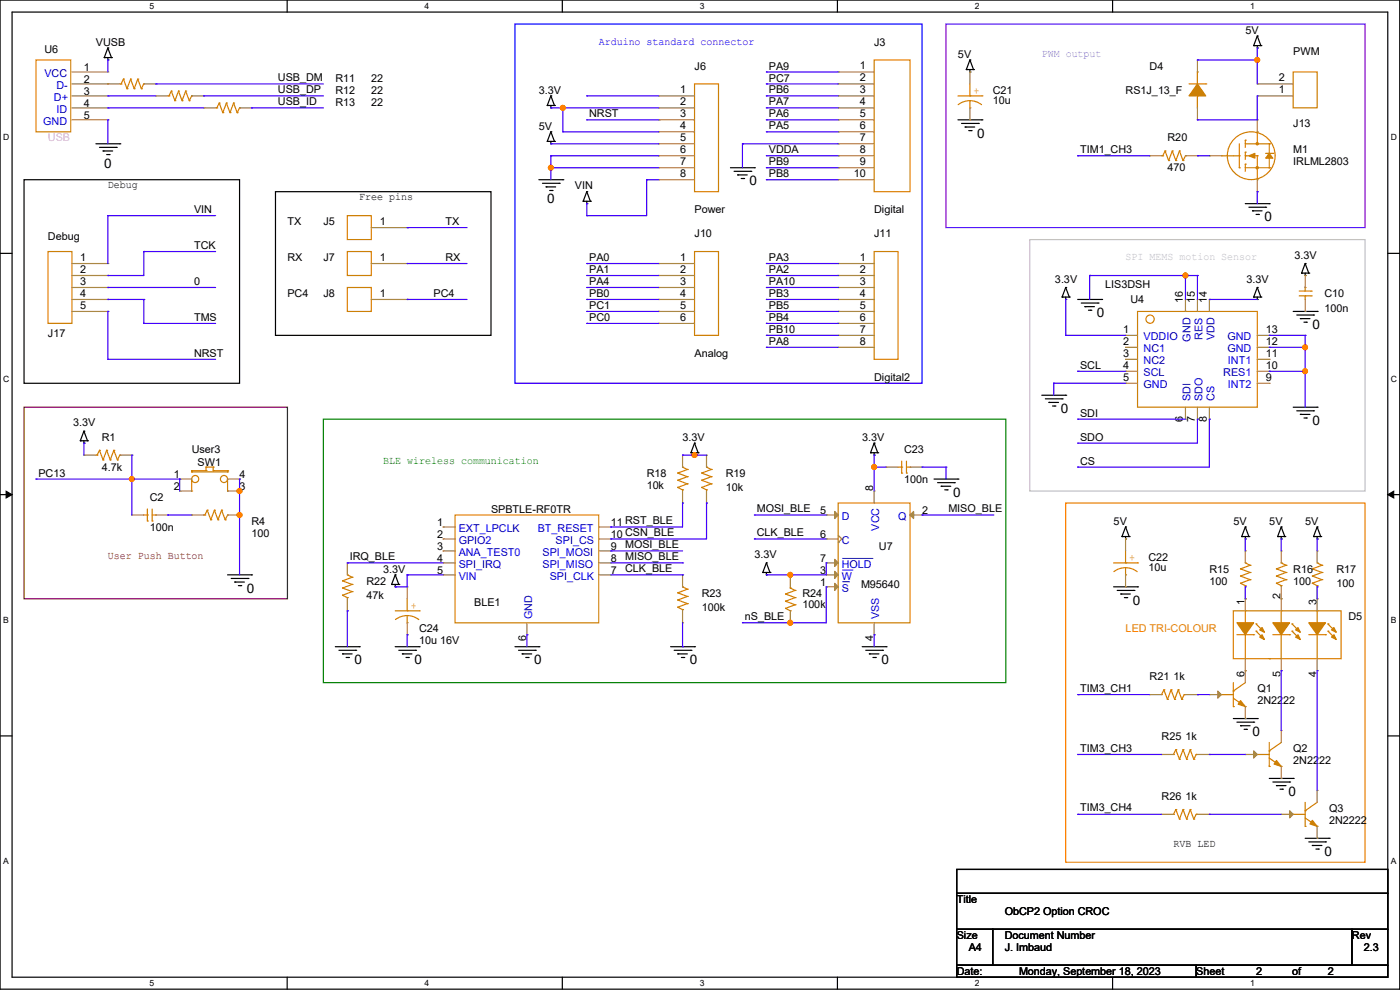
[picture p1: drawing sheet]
<svg xmlns="http://www.w3.org/2000/svg" width="297mm" height="210mm" viewBox="0 0 297 210" stroke-linecap="round" stroke-linejoin="round" font-family="sans-serif">
<defs><g id="words">
<g font-size="2.8">
<text x="207.3" y="29.2">0</text>
<text x="22.1" y="35.5">0</text>
<text x="159" y="39.3">0</text>
<text x="116.1" y="43.2">0</text>
<text x="268.3" y="47">0</text>
<text x="232.7" y="67.3">0</text>
<text x="278.4" y="69.8">0</text>
<text x="225.1" y="87.6">0</text>
<text x="278.4" y="90.1">0</text>
<text x="202.2" y="105.4">0</text>
<text x="52.3" y="125.7">0</text>
<text x="240.3" y="128.2">0</text>
<text x="75.2" y="140.9">0</text>
<text x="87.9" y="140.9">0</text>
<text x="113.3" y="140.9">0</text>
<text x="146.3" y="140.9">0</text>
<text x="187" y="140.9">0</text>
<text x="265.7" y="156.2">0</text>
<text x="273.3" y="168.9">0</text>
<text x="281" y="181.6">0</text>
</g>
<g font-size="2.3">
<text x="9.4" y="11.2">U6</text>
<text x="20.3" y="9.7">VUSB</text>
<text x="185.5" y="9.7">J3</text>
<text x="264.2" y="7.2">5V</text>
<text x="274.4" y="11.7">PWM</text>
<text x="17.8" y="15">1</text>
<text x="17.8" y="17.6">2</text>
<text x="59" y="17.2">USB_DM</text>
<text x="71.1" y="17.3">R11</text>
<text x="78.8" y="17.3">22</text>
<text x="147.3" y="14.8">J6</text>
<text x="163.1" y="14.8">PA9</text>
<text x="163.1" y="17.3">PC7</text>
<text x="182.4" y="14.7">1</text>
<text x="182.4" y="17.3">2</text>
<text x="203.2" y="12.2">5V</text>
<text x="243.9" y="14.8">D4</text>
<text x="271.3" y="17.3">2</text>
<text x="17.8" y="20.1">3</text>
<text x="17.8" y="22.6">4</text>
<text x="59" y="19.7">USB_DP</text>
<text x="59" y="22.3">USB_ID</text>
<text x="71.1" y="22.4">R13</text>
<text x="71.1" y="19.9">R12</text>
<text x="78.8" y="22.4">22</text>
<text x="78.8" y="19.9">22</text>
<text x="114.3" y="19.9">3.3V</text>
<text x="144.3" y="19.8">1</text>
<text x="144.3" y="22.4">2</text>
<text x="163.1" y="19.8">PB6</text>
<text x="163.1" y="22.4">PA7</text>
<text x="182.4" y="19.8">3</text>
<text x="182.4" y="22.4">4</text>
<text x="210.6" y="19.9">C21</text>
<text x="210.6" y="22.1">10u</text>
<text x="238.8" y="19.9">RS1J_13_F</text>
<text x="271.3" y="19.8">1</text>
<text x="17.8" y="25.2">5</text>
<text x="114.3" y="27.5">5V</text>
<text x="125" y="24.9">NRST</text>
<text x="144.3" y="24.9">3</text>
<text x="144.3" y="27.4">4</text>
<text x="144.3" y="30">5</text>
<text x="163.1" y="24.9">PA6</text>
<text x="163.1" y="27.5">PA5</text>
<text x="182.4" y="24.9">5</text>
<text x="182.4" y="27.4">6</text>
<text x="182.4" y="30">7</text>
<text x="274.4" y="27">J13</text>
<text x="144.3" y="32.5">6</text>
<text x="144.3" y="35.1">7</text>
<text x="163.1" y="32.5">VDDA</text>
<text x="163.1" y="35.1">PB9</text>
<text x="182.4" y="32.5">8</text>
<text x="182.4" y="35.1">9</text>
<text x="229.1" y="32.4">TIM1_CH3</text>
<text x="247.7" y="30">R20</text>
<text x="274.4" y="32.6">M1</text>
<text x="274.4" y="35.1">IRLML2803</text>
<text x="22.9" y="39.9">Debug</text>
<text x="121.9" y="40.2">VIN</text>
<text x="144.3" y="37.6">8</text>
<text x="163.1" y="37.6">PB8</text>
<text x="181.1" y="37.6">10</text>
<text x="247.7" y="36.4">470</text>
<text x="41.2" y="45.2">VIN</text>
<text x="61" y="47.8">TX</text>
<text x="68.6" y="47.8">J5</text>
<text x="76.2" y="42.5">Free pins</text>
<text x="80.5" y="47.8">1</text>
<text x="94.5" y="47.8">TX</text>
<text x="147.3" y="45.3">Power</text>
<text x="185.5" y="45.3">Digital</text>
<text x="10.2" y="50.8">Debug</text>
<text x="41.2" y="52.9">TCK</text>
<text x="147.3" y="50.3">J10</text>
<text x="185.5" y="50.3">J11</text>
<text x="17" y="55.4">1</text>
<text x="17" y="57.9">2</text>
<text x="61" y="55.4">RX</text>
<text x="68.6" y="55.4">J7</text>
<text x="80.5" y="55.4">1</text>
<text x="94.5" y="55.4">RX</text>
<text x="125" y="55.4">PA0</text>
<text x="125" y="57.9">PA1</text>
<text x="144.3" y="55.4">1</text>
<text x="144.3" y="57.9">2</text>
<text x="163.1" y="55.4">PA3</text>
<text x="163.1" y="57.9">PA2</text>
<text x="182.4" y="55.4">1</text>
<text x="182.4" y="57.9">2</text>
<text x="223.8" y="60">3.3V</text>
<text x="264.5" y="60">3.3V</text>
<text x="274.6" y="54.9">3.3V</text>
<text x="17" y="60.5">3</text>
<text x="17" y="63">4</text>
<text x="17" y="65.5">5</text>
<text x="41.2" y="60.5">0</text>
<text x="61" y="63">PC4</text>
<text x="68.6" y="63">J8</text>
<text x="80.5" y="63">1</text>
<text x="92" y="63">PC4</text>
<text x="125" y="60.5">PA4</text>
<text x="125" y="63">PB0</text>
<text x="125" y="65.6">PC1</text>
<text x="144.3" y="60.5">3</text>
<text x="144.3" y="63">4</text>
<text x="144.3" y="65.5">5</text>
<text x="163.1" y="60.5">PA10</text>
<text x="163.1" y="63">PB3</text>
<text x="163.1" y="65.6">PB5</text>
<text x="182.4" y="60.5">3</text>
<text x="182.4" y="63">4</text>
<text x="182.4" y="65.5">5</text>
<text x="234.5" y="61">LIS3DSH</text>
<text x="239.8" y="64.3">U4</text>
<text x="251" y="64.3" transform="rotate(-90 251 64.3)">16</text>
<text x="253.5" y="64.3" transform="rotate(-90 253.5 64.3)">15</text>
<text x="256" y="64.3" transform="rotate(-90 256 64.3)">14</text>
<text x="281" y="63">C10</text>
<text x="10.2" y="71.4">J17</text>
<text x="41.2" y="68.1">TMS</text>
<text x="125" y="68.1">PC0</text>
<text x="144.3" y="68.1">6</text>
<text x="163.1" y="68.1">PB4</text>
<text x="163.1" y="70.6">PB10</text>
<text x="182.4" y="68.1">6</text>
<text x="182.4" y="70.6">7</text>
<text x="238.3" y="70.6">1</text>
<text x="268.5" y="70.6">13</text>
<text x="281" y="66.1">100n</text>
<text x="41.2" y="75.7">NRST</text>
<text x="147.3" y="75.7">Analog</text>
<text x="163.1" y="73.2">PA8</text>
<text x="182.4" y="73.2">8</text>
<text x="238.3" y="73.2">2</text>
<text x="238.3" y="75.7">3</text>
<text x="268.5" y="75.7">11</text>
<text x="268.5" y="73.2">12</text>
<text x="185.5" y="80.8">Digital2</text>
<text x="229.1" y="78.3">SCL</text>
<text x="238.3" y="78.2">4</text>
<text x="238.3" y="80.8">5</text>
<text x="268.5" y="80.8">9</text>
<text x="268.5" y="78.2">10</text>
<text x="229.1" y="88.4">SDI</text>
<text x="251" y="89.4" transform="rotate(-90 251 89.4)">6</text>
<text x="253.5" y="89.4" transform="rotate(-90 253.5 89.4)">7</text>
<text x="256" y="89.4" transform="rotate(-90 256 89.4)">8</text>
<text x="15.5" y="90.5">3.3V</text>
<text x="21.6" y="93.5">R1</text>
<text x="144.8" y="93.5">3.3V</text>
<text x="182.9" y="93.5">3.3V</text>
<text x="229.1" y="93.5">SDO</text>
<text x="8.1" y="101.1">PC13</text>
<text x="21.6" y="99.9">4.7k</text>
<text x="36.9" y="101.4">1</text>
<text x="40.7" y="96.1">User3</text>
<text x="41.9" y="98.8">SW1</text>
<text x="50.8" y="101.4">4</text>
<text x="137.2" y="101.1">R18</text>
<text x="154" y="101.1">R19</text>
<text x="191.8" y="96.1">C23</text>
<text x="229.1" y="98.6">CS</text>
<text x="31.8" y="106.2">C2</text>
<text x="36.9" y="103.9">2</text>
<text x="50.8" y="103.9">3</text>
<text x="137.2" y="103.7">10k</text>
<text x="154" y="104.2">10k</text>
<text x="185.3" y="104.2" transform="rotate(-90 185.3 104.2)">8</text>
<text x="191.8" y="102.4">100n</text>
<text x="31.8" y="112.6">100n</text>
<text x="53.4" y="111.3">R4</text>
<text x="53.4" y="113.8">100</text>
<text x="92.7" y="111.5">1</text>
<text x="104.2" y="108.8">SPBTLE-RF0TR</text>
<text x="129.6" y="111.5">11 RST_BLE</text>
<text x="160.6" y="108.6">MOSI_BLE</text>
<text x="160.6" y="113.7">CLK_BLE</text>
<text x="174" y="109">5</text>
<text x="195.6" y="109">2</text>
<text x="201.2" y="108.6">MISO_BLE</text>
<text x="236.3" y="111.3">5V</text>
<text x="261.7" y="111.3">5V</text>
<text x="269.3" y="111.3">5V</text>
<text x="276.9" y="111.3">5V</text>
<text x="74.2" y="118.8">IRQ_BLE</text>
<text x="92.7" y="114.1">2</text>
<text x="92.7" y="116.6">3</text>
<text x="92.7" y="119.2">4</text>
<text x="129.6" y="119.2">8</text>
<text x="129.6" y="116.6">9</text>
<text x="129.6" y="114.1">10 CSN_BLE</text>
<text x="132.6" y="116.2">MOSI_BLE</text>
<text x="132.6" y="118.8">MISO_BLE</text>
<text x="160.1" y="118.4">3.3V</text>
<text x="174" y="119.2">7</text>
<text x="174" y="114.1">6</text>
<text x="186.5" y="116.6">U7</text>
<text x="243.6" y="118.9">C22</text>
<text x="77.8" y="124">R22</text>
<text x="81.3" y="121.5">3.3V</text>
<text x="92.7" y="121.7">5</text>
<text x="129.6" y="121.7">7</text>
<text x="132.6" y="121.3">CLK_BLE</text>
<text x="174" y="124.2">1</text>
<text x="174" y="121.7">3</text>
<text x="182.7" y="124.8">M95640</text>
<text x="243.6" y="121.2">10u</text>
<text x="256.6" y="121.5">R15</text>
<text x="256.6" y="124">100</text>
<text x="274.4" y="121.5">R16</text>
<text x="274.4" y="124">100</text>
<text x="283.5" y="121.5">R17</text>
<text x="283.5" y="124.5">100</text>
<text x="77.8" y="127">47k</text>
<text x="100.6" y="128.6">BLE1</text>
<text x="148.9" y="126.5">R23</text>
<text x="148.9" y="129.6">100k</text>
<text x="158" y="131.5">nS_BLE</text>
<text x="170.2" y="126.5">R24</text>
<text x="170.2" y="129.1">100k</text>
<text x="264" y="128.3" transform="rotate(-90 264 128.3)">1</text>
<text x="271.6" y="127" transform="rotate(-90 271.6 127)">2</text>
<text x="279.3" y="128.3" transform="rotate(-90 279.3 128.3)">3</text>
<text x="286" y="131.6">D5</text>
<text x="88.9" y="134.2">C24</text>
<text x="88.9" y="136.7">10u 16V</text>
<text x="111.6" y="135.9" transform="rotate(-90 111.6 135.9)">6</text>
<text x="185.3" y="135.9" transform="rotate(-90 185.3 135.9)">4</text>
<text x="264" y="143.5" transform="rotate(-90 264 143.5)">6</text>
<text x="271.6" y="143.5" transform="rotate(-90 271.6 143.5)">5</text>
<text x="279.3" y="143.5" transform="rotate(-90 279.3 143.5)">4</text>
<text x="229.1" y="146.7">TIM3_CH1</text>
<text x="243.9" y="144.3">R21</text>
<text x="249" y="144.3">1k</text>
<text x="266.7" y="146.9">Q1</text>
<text x="266.7" y="149.4">2N2222</text>
<text x="229.1" y="159.4">TIM3_CH3</text>
<text x="246.4" y="157">R25</text>
<text x="251.5" y="157">1k</text>
<text x="274.4" y="159.6">Q2</text>
<text x="274.4" y="162.1">2N2222</text>
<text x="229.1" y="172.1">TIM3_CH4</text>
<text x="246.4" y="169.7">R26</text>
<text x="251.5" y="169.7">1k</text>
<text x="282" y="172.3">Q3</text>
<text x="248.9" y="179.6">RVB LED</text>
<text x="282" y="174.8">2N2222</text>
<text x="203" y="191.6">Title</text>
<text x="213.1" y="194.1">ObCP2 Option CROC</text>
<text x="203" y="199.2">Size</text>
<text x="205.5" y="201.7">A4</text>
<text x="213.1" y="199.2">Document Number</text>
<text x="213.1" y="201.7">J. Imbaud</text>
<text x="286.8" y="199.2">Rev</text>
<text x="289.3" y="201.7">2.3</text>
<text x="203" y="206.8">Date:</text>
<text x="216.2" y="206.8">Monday, September 18, 2023</text>
<text x="253.8" y="206.8">Sheet</text>
<text x="266.5" y="206.8">2</text>
<text x="274.1" y="206.8">of</text>
<text x="281.7" y="206.8">2</text>
</g>
<text font-size="2.3" fill="#00f" x="127" y="9.5">Arduino standard connector</text>
<g font-size="2.3" fill="#00c">
<text x="9.4" y="16.3">VCC</text>
<text x="11.5" y="21.4">D+</text>
<text x="12" y="18.8">D-</text>
<text x="12" y="23.9">ID</text>
<text x="9.2" y="26.5">GND</text>
<text x="242.6" y="72.2">VDDIO</text>
<text x="242.6" y="74.7">NC1</text>
<text x="242.6" y="77.3">NC2</text>
<text x="252.5" y="72.5" transform="rotate(-90 252.5 72.5)">GND</text>
<text x="255.1" y="72.1" transform="rotate(-90 255.1 72.1)">RES</text>
<text x="257.6" y="72.2" transform="rotate(-90 257.6 72.2)">VDD</text>
<text x="260.4" y="74.7">GND</text>
<text x="260.4" y="72.2">GND</text>
<text x="260.5" y="77.3">INT1</text>
<text x="242.6" y="79.8">SCL</text>
<text x="242.6" y="82.3">GND</text>
<text x="259.5" y="79.8">RES1</text>
<text x="260.5" y="82.3">INT2</text>
<text x="252.5" y="85.1" transform="rotate(-90 252.5 85.1)">SDI</text>
<text x="255.1" y="85.1" transform="rotate(-90 255.1 85.1)">SDO</text>
<text x="257.6" y="85.1" transform="rotate(-90 257.6 85.1)">CS</text>
<text x="97.3" y="112.8">EXT_LPCLK</text>
<text x="114.1" y="112.8">BT_RESET</text>
<text x="178.6" y="110.3">D</text>
<text x="186.5" y="112.5" transform="rotate(-90 186.5 112.5)">VCC</text>
<text x="190.5" y="110.3">Q</text>
<text x="97.3" y="115.4">GPIO2</text>
<text x="97.3" y="117.9">ANA_TEST0</text>
<text x="115.1" y="117.9">SPI_MOSI</text>
<text x="117.9" y="115.4">SPI_CS</text>
<text x="178.6" y="115.4">C</text>
<text x="97.3" y="120.4">SPI_IRQ</text>
<text x="97.3" y="123">VIN</text>
<text x="115.1" y="120.4">SPI_MISO</text>
<text x="116.6" y="123">SPI_CLK</text>
<text x="178.6" y="125.5">S</text>
<text x="178.6" y="123">W</text>
<text x="178.6" y="120.4">HOLD</text>
<text x="112.9" y="131.3" transform="rotate(-90 112.9 131.3)">GND</text>
<text x="186.5" y="131.3" transform="rotate(-90 186.5 131.3)">VSS</text>
</g>
<text font-size="2.3" fill="#8080ff" x="221" y="12">PWM output</text>
<g font-size="2.3" fill="#cc8006">
<text x="206.5" y="19.9">+</text>
<text x="239.5" y="118.9">+</text>
<text x="87.1" y="129.1">+</text>
</g>
<text font-size="2.3" fill="#ff80ff" x="10.2" y="30">USB</text>
<text font-size="2.3" fill="#c0c0c0" x="238.8" y="55.2">SPI MEMS motion Sensor</text>
<text font-size="2.3" fill="#008000" x="81.3" y="98.4">BLE wireless communication</text>
<text font-size="2.3" fill="#800000" x="22.9" y="118.7">User Push Button</text>
<text font-size="2.3" fill="#ff8000" x="238.8" y="134.2">LED TRI-COLOUR</text>
<g font-size="1.8">
<text x="31.7" y="1.9">5</text>
<text x="90.1" y="1.9">4</text>
<text x="148.5" y="1.9">3</text>
<text x="206.8" y="1.9">2</text>
<text x="265.2" y="1.9">1</text>
<text x=".7" y="29.8">D</text>
<text x="295.1" y="29.8">D</text>
<text x=".7" y="81">C</text>
<text x="295.1" y="81">C</text>
<text x=".7" y="132.1">B</text>
<text x="295.1" y="132.1">B</text>
<text x=".7" y="183.3">A</text>
<text x="295.1" y="183.3">A</text>
<text x="31.7" y="209.2">5</text>
<text x="90.1" y="209.2">4</text>
<text x="148.5" y="209.2">3</text>
<text x="206.8" y="209.2">2</text>
<text x="265.2" y="209.2">1</text>
</g>
</g></defs>
<path d="M0 0h296.9v209.8h-296.9zM2.6 2.6h291.8v204.7h-291.8z" fill="none" stroke="#000" stroke-width=".25"/>
<g fill="#fff">
<path d="M31.7 .3h1v2h-1z"/>
<path d="M31.7 207.5h1v2.1h-1z"/>
</g>
<path d="M60.9 0v2.6M60.9 207.3v2.5" fill="none" stroke="#000" stroke-width=".25"/>
<g fill="#fff">
<path d="M90.1 .3h1v2h-1z"/>
<path d="M90.1 207.5h1v2.1h-1z"/>
</g>
<path d="M119.3 0v2.6M119.3 207.3v2.5" fill="none" stroke="#000" stroke-width=".25"/>
<g fill="#fff">
<path d="M148.5 .3h1v2h-1z"/>
<path d="M148.5 207.5h1v2.1h-1z"/>
</g>
<path d="M177.7 0v2.6M177.7 207.3v2.5" fill="none" stroke="#000" stroke-width=".25"/>
<g fill="#fff">
<path d="M206.8 .3h1v2h-1z"/>
<path d="M206.8 207.5h1v2.1h-1z"/>
</g>
<path d="M236 0v2.6M236 207.3v2.5" fill="none" stroke="#000" stroke-width=".25"/>
<g fill="#fff">
<path d="M265.2 .3h1v2h-1z"/>
<path d="M265.2 207.5h1v2.1h-1z"/>
<path d="M.7 28.2h1.2v2h-1.2z"/>
<path d="M295 28.2h1.3v2h-1.3z"/>
<path d="M.7 79.3h1.2v2.1h-1.2z"/>
<path d="M295 79.3h1.3v2.1h-1.3z"/>
</g>
<path d="M0 53.7h2.6M294.4 53.7h2.5" fill="none" stroke="#000" stroke-width=".25"/>
<g fill="#fff">
<path d="M.7 130.5h1.2v2h-1.2z"/>
<path d="M295 130.5h1.2v2h-1.2z"/>
</g>
<path d="M0 104.9h2.6M294.4 104.9h2.5" fill="none" stroke="#000" stroke-width=".25"/>
<path d="M1.3 104.2l1.3 .7-1.3 .7zM294.4 104.9l1.3-.7v1.4z" fill="#000" stroke="#000" stroke-width=".21"/>
<g fill="#fff">
<path d="M.7 181.7h1.2v2h-1.2z"/>
<path d="M295 181.7h1.2v2h-1.2z"/>
</g>
<g fill="none" stroke="#000" stroke-width=".25">
<path d="M22.1 12.2h.1M22.1 12.2h1.5M22.9 12.7h.1M22.9 10.2h.1M22.9 12.2v.5M22.9 10.2l-.8 2M22.9 10.2l.7 2M23.6 12.2h.1M205 14.8h.1M205 14.8h1.5M205.8 15.3h.1M205.8 12.7h.1"/>
<path d="M205.8 14.8v.5M205.8 12.7l-.8 2.1M205.8 12.7l.7 2.1M206.5 14.8h.1M266 9.7h.1M266 9.7h1.5M266.7 10.2h.1M266.7 7.6h.1M266.7 9.7v.5M266.7 7.6l-.7 2.1M266.7 7.6l.8 2.1M267.5 9.7h.1"/>
<path d="M5.1 38.1h45.7v43.2h-45.7zM20.3 30.5h5.1M21.1 31.3h3.6M21.9 32h.1M21.9 32h2M22.6 32.8h.5M23.1 32.8h.1M24.7 31.3h.1M25.4 30.5h.1M114.3 38.1h5.1M115.1 38.9h3.5M115.8 39.6h.1"/>
<path d="M115.8 39.6h2.1M116.1 22.4h.1M116.1 30h.1M116.1 22.4h1.5M116.1 30h1.5M116.9 22.9h.1M116.9 20.3h.1M116.9 30.5h.1M116.9 28h.1M116.9 22.4v.5M116.9 30v.5M116.9 20.3l-.8 2.1"/>
<path d="M116.9 20.3l.7 2.1M116.9 28l-.8 2M116.9 28l.7 2M117.6 22.4h.1M117.6 30h.1M118.6 38.9h.1M119.4 38.1h.1M155 35.6h5M155.7 36.3h3.6M156.5 37.1h.1M156.5 37.1h2M157.2 37.9h.6"/>
<path d="M157.8 37.9h.1M159.3 36.3h.1M160 35.6h.1M203.2 25.4h5.1M204 26.2h3.5M204.7 26.9h.1M204.7 26.9h2.1M205.5 27.7h.5M206 27.7h.1M207.5 26.2h.1M208.3 25.4h.1M58.4 40.7h45.8v30.4h-45.8z"/>
<path d="M116.6 40.4h.5M117.1 40.4h.1M123.7 42.7h.1M123.7 42.7h1.5M124.5 43.2h.1M124.5 40.7h.1M124.5 40.7l.7 2M124.5 42.7v.5M124.5 40.7l-.8 2M125.2 42.7h.1M264.2 43.2h5.1M264.9 44h3.6"/>
<path d="M265.7 44.7h.1M265.7 44.7h2M266.5 45.5h.5M267 45.5h.1M268.5 44h.1M269.3 43.2h.1M276.1 57.9h.1M276.1 57.9h1.5M276.9 58.4h.1M276.9 55.9h.1M276.9 57.9v.5M276.9 55.9l-.8 2"/>
<path d="M276.9 55.9l.7 2M277.6 57.9h.1M225.3 63h.1M225.3 63h1.5M226.1 63.5h.1M226.1 61h.1M226.1 63v.5M226.1 61l-.8 2M226.1 61l.7 2M226.8 63h.1M228.6 63.5h5.1M229.4 64.3h3.5"/>
<path d="M230.1 65h.1M230.1 65h2.1M230.9 65.8h.5M231.4 65.8h.1M232.9 64.3h.1M233.7 63.5h.1M266 63h.1M266 63h1.5M266.7 63.5h.1M266.7 61h.1M266.7 63v.5M266.7 61l-.7 2"/>
<path d="M266.7 61l.8 2M267.5 63h.1M274.3 66.1h5.1M275.1 66.8h3.6M275.9 67.6h.1M275.9 67.6h2M276.6 68.3h.5M277.1 68.3h.1M278.7 66.8h.1M279.4 66.1h.1M17 93.5h.1M17 93.5h1.6"/>
<path d="M17.8 94h.1M17.8 91.5h.1M17.8 93.5v.5M17.8 91.5l-.8 2M17.8 91.5l.8 2M18.6 93.5h.1M146.6 96h.1M146.6 96h1.5M147.3 96.5h.1M147.3 94h.1M147.3 96v.5M147.3 94l-.7 2"/>
<path d="M147.3 94l.8 2M148.1 96h.1M184.7 96h.1M184.7 96h1.5M185.4 96.5h.1M185.4 94h.1M185.4 96v.5M185.4 94l-.7 2M185.4 94l.8 2M186.2 96h.1M221 83.8h5.1M221.8 84.6h3.5"/>
<path d="M222.5 85.4h.1M222.5 85.4h2.1M223.3 86.1h.5M223.8 86.1h.1M225.3 84.6h.1M226.1 83.8h.1M274.3 86.4h5.1M275.1 87.1h3.6M275.9 87.9h.1M275.9 87.9h2M276.6 88.7h.5M277.1 88.7h.1"/>
<path d="M278.7 87.1h.1M279.4 86.4h.1M162.6 119.4h.1M162.6 119.4l-.8 2M162.6 119.4l.7 2M198.1 101.6h5.1M198.9 102.4h3.6M199.7 103.1h.1M199.7 103.1h2M200.4 103.9h.5M200.9 103.9h.1M202.5 102.4h.1"/>
<path d="M203.2 101.6h.1M238 113.8h.1M238 113.8h1.5M238.8 114.3h.1M238.8 111.8h.1M238.8 113.8v.5M238.8 111.8l-.8 2M238.8 111.8l.7 2M239.5 113.8h.1M263.4 113.8h.1M263.4 113.8h1.5M264.2 114.3h.1"/>
<path d="M264.2 111.8h.1M264.2 113.8v.5M264.2 111.8l-.8 2M264.2 111.8l.7 2M264.9 113.8h.1M271 113.8h.1M271 113.8h1.6M271.8 114.3h.1M271.8 111.8h.1M271.8 113.8v.5M271.8 111.8l-.8 2M271.8 111.8l.8 2"/>
<path d="M272.6 113.8h.1M278.7 113.8h.1M278.7 113.8h1.5M279.4 114.3h.1M279.4 111.8h.1M279.4 113.8v.5M279.4 111.8l-.7 2M279.4 111.8l.8 2M280.2 113.8h.1M48.3 121.9h5.1M49 122.7h3.6M49.8 123.5h.1"/>
<path d="M49.8 123.5h2M50.6 124.2h.5M51.1 124.2h.1M52.6 122.7h.1M53.4 121.9h.1M71.1 137.2h5.1M71.9 137.9h3.6M72.7 138.7h.1M72.7 138.7h2M73.4 139.5h.5M73.9 139.5h.1M75.5 137.9h.1"/>
<path d="M76.2 137.2h.1M83.1 124h.1M83.1 124h1.5M83.8 124.5h.1M83.8 121.9h.1M83.8 124v.5M83.8 121.9l-.7 2.1M83.8 121.9l.8 2.1M83.8 137.2h5.1M84.6 124h.1M84.6 137.9h3.6M85.4 138.7h.1"/>
<path d="M85.4 138.7h2M86.1 139.5h.5M86.6 139.5h.1M88.2 137.9h.1M88.9 137.2h.1M109.2 137.2h5.1M110 137.9h3.6M110.8 138.7h.1M110.8 138.7h2M111.5 139.5h.5M112 139.5h.1M113.6 137.9h.1"/>
<path d="M114.3 137.2h.1M142.3 137.2h5M143 137.9h3.6M143.8 138.7h.1M143.8 138.7h2M144.5 139.5h.6M145.1 139.5h.1M146.6 137.9h.1M147.3 137.2h.1M161.8 121.4h.1M161.8 121.4h1.5M162.6 121.9h.1"/>
<path d="M162.6 121.4v.5M163.3 121.4h.1M182.9 137.2h5.1M183.7 137.9h3.5M184.4 138.7h.1M184.4 138.7h2.1M185.2 139.5h.5M185.7 139.5h.1M187.2 137.9h.1M188 137.2h.1M236.2 124.5h5.1M237 125.2h3.6"/>
<path d="M237.8 126h.1M237.8 126h2M238.5 126.8h.5M239 126.8h.1M240.6 125.2h.1M241.3 124.5h.1M0 156.1h2.6M261.6 152.4h5.1M262.4 153.2h3.6M263.2 153.9h.1M263.2 153.9h2M263.9 154.7h.5"/>
<path d="M264.4 154.7h.1M266 153.2h.1M266.7 152.4h.1M294.4 156.1h2.5M269.3 165.1h5M270 165.9h3.6M270.8 166.6h.1M270.8 166.6h2M271.5 167.4h.6M272.1 167.4h.1M273.6 165.9h.1M274.3 165.1h.1"/>
<path d="M276.9 177.8h5.1M277.6 178.6h3.6M278.4 179.3h.1M278.4 179.3h2M281.2 178.6h.1M282 177.8h.1M203 184.4h91.4v5.1h-91.4zM203 189.5h91.4v7.6h-91.4zM203 197.1h7.6v7.6h-7.6zM210.6 197.1h76.2v7.6h-76.2zM279.2 180.1h.5M279.7 180.1h.1"/>
<path d="M286.8 197.1h7.6v7.6h-7.6zM203 204.7h50.8v2.6h-50.8zM253.8 204.7h40.6v2.6h-40.6z"/>
</g>
<path d="M109.2 5.1h86.4v76.2h-86.4z" fill="none" stroke="#00f" stroke-width=".25"/>
<path d="M5.1 86.4h55.9v40.6h-55.9z" fill="none" stroke="#800000" stroke-width=".25"/>
<path d="M218.5 50.8h71.1v53.4h-71.1z" fill="none" stroke="#c0c0c0" stroke-width=".25"/>
<path d="M226.1 106.7h63.5v76.2h-63.5z" fill="none" stroke="#ff8000" stroke-width=".25"/>
<path d="M200.7 5.1h88.9v43.2h-88.9z" fill="none" stroke="#8000ff" stroke-width=".25"/>
<path d="M68.6 88.9h144.8v55.9h-144.8z" fill="none" stroke="#008000" stroke-width=".25"/>
<g fill="none" stroke="#cc8006" stroke-width=".25">
<path d="M7.6 12.7h7.4v15.3h-7.4zM25.4 17.8h.3M25.7 17.8h.1M26.2 16.8h.1M26.2 16.8l-.5 1M26.2 16.8l.7 2M26.9 18.8h.1M27.7 16.8h.1M27.7 16.8l-.8 2M27.7 16.8l.8 2M28.5 18.8h.1M29.2 16.8h.1"/>
<path d="M29.2 16.8l-.7 2M29.2 16.8l.8 2M30 18.8h.1M30.5 17.8h.1M30.5 17.8l-.5 1M36.3 19.3h.1M36.3 19.3l-.5 1M36.3 19.3l.8 2.1M37.9 19.3h.1M37.9 19.3l-.8 2.1M37.9 19.3l.7 2.1M39.4 19.3h.1"/>
<path d="M39.4 19.3l-.8 2.1M39.4 19.3l.8 2.1M147.3 17.8h5.1v22.9h-5.1zM185.4 12.7h7.7v28h-7.7zM205.8 17.8v2.5M252.2 17.8h3.6M254 15.3h.1M254 15.3v2.5M255.8 17.8h.1M274.3 15.3h5.1v7.6h-5.1zM35.6 20.3h.2M35.8 20.3h.1"/>
<path d="M37.1 21.4h.1M38.6 21.4h.1M40.2 21.4h.1M40.7 20.3h.1M40.7 20.3l-.5 1.1M45.7 22.9h.3M46 22.9h.1M46.5 21.9h.1M46.5 21.9l-.5 1M46.5 21.9l.8 2M47.3 23.9h.1M48 21.9h.1"/>
<path d="M48 21.9l-.7 2M48 21.9l.8 2M48.8 23.9h.1M49.6 21.9h.1M49.6 21.9l-.8 2M49.6 21.9l.7 2M50.3 23.9h.1M50.8 22.9h.1M50.8 22.9l-.5 1M203.2 20.3h5.1M205.8 22.9h.1M205.8 20.3h.1"/>
<path d="M205.8 21.4l1.5 .3 .9 .5M205.8 21.4l-1.1 .1-1.4 .7M205.8 21.4v1.5M208.3 20.3h.1M246.4 33h.3M246.7 33h.1M247.2 32h.1M247.2 32l-.5 1M247.2 32l.7 2.1M247.9 34.1h.1M248.7 32h.1M248.7 32l-.8 2.1"/>
<path d="M248.7 32l.7 2.1M249.4 34.1h.1M250.2 32h.1M250.2 32l-.8 2.1M250.2 32l.8 2.1M251 34.1h.1M251.5 33h.1M251.5 33l-.5 1.1M254 20.3h.1M254 20.3v2.6M259.1 33h.1M259.1 33h3.8"/>
<path d="M262.9 35.6h.1M262.9 33h.1M262.9 30.5v5.1M264.2 29.7h.1M264.2 33h.1M264.2 34.8h.1M264.2 32.3h.1M264.2 29.7v1.6M264.2 32.3v1.5M264.2 34.8v1.5M264.2 33h2.5M264.2 35.6h5.1"/>
<path d="M264.2 30.5h5.1M266.7 35.6h.1M266.7 38.1h.1M266.7 28h.1M266.7 33h.1M266.7 30.5h.1M266.7 28v2.5M266.7 33v5.1M268.5 32.5h1.5M269.3 35.6h.1M269.3 30.5h.1M269.3 30.5v2"/>
<path d="M269.3 33.5v2.1M270 32.5h.1M10.2 53.4h5.1v15.2h-5.1zM73.7 53.4h5.1v5h-5.1zM73.7 45.7h5.1v5.1h-5.1zM147.3 53.4h5.1v17.7h-5.1zM185.4 53.4h5.1v22.8h-5.1zM73.7 61h5.1v5.1h-5.1zM241.3 66.1h25.4v20.3h-25.4zM275.6 62.8h2.6M275.6 61.7h2.6M276.9 61h.1"/>
<path d="M276.9 62.8h.1M276.9 61v.7M276.9 62.8v.7M278.2 62.8h.1M278.2 61.7h.1M20.3 96.5h.3M20.6 96.5h.1M21.1 95.5h.1M21.1 95.5l-.5 1M21.1 95.5l.8 2.1M21.9 97.6h.1M22.6 95.5h.1"/>
<path d="M22.6 95.5l-.7 2.1M22.6 95.5l.8 2.1M23.4 97.6h.1M24.2 95.5h.1M24.2 95.5l-.8 2.1M24.2 95.5l.7 2.1M24.9 97.6h.1M25.4 96.5h.1M25.4 96.5l-.5 1.1M40.7 99.8h.1M40.7 99.8h3M40.7 99.8v.3"/>
<path d="M43.7 99.1h.1M43.7 99.8h.1M43.7 99.1h1.5M43.7 99.1v.7M45.2 99.8h.1M45.2 99.1h.1M45.2 99.8h3.1M45.2 99.1v.7M48.3 99.8h.1M48.3 99.8v.3M144.8 99.1h.1M144.8 99.1l1 .5"/>
<path d="M145.8 99.6h.1M145.8 99.6l-2 .8M149.9 99.1h.1M149.9 99.1l1 .5M150.9 99.6h.1M150.9 99.6l-2 .8M190.5 99.1h.8M191.3 99.1h.1M191.3 97.8v2.6M192.3 99.1h.8M192.3 97.8v2.6M193.1 99.1h.1"/>
<path d="M30.5 109.2h.8M31.3 110.5h.1M31.3 109.2h.1M31.3 108v2.5M32.3 110.5h.1M32.3 109.2h.7M32.3 108v2.5M33 109.2h.1M40.7 100.1h.1M40.7 104.2h.1M40.7 100.1h7.6M40.7 101.6v2.6"/>
<path d="M43.2 109.2h.3M43.5 109.2h.1M44 108.2h.1M44 108.2l-.5 1M44 108.2l.7 2.1M44.7 110.3h.1M45.5 108.2h.1M45.5 108.2l-.8 2.1M45.5 108.2l.7 2.1M46.2 110.3h.1M47 108.2h.1M47 108.2l-.8 2.1"/>
<path d="M47 108.2l.8 2.1M47.8 110.3h.1M48.3 109.2h.1M48.3 100.1h.1M48.3 104.2h.1M48.3 109.2l-.5 1.1M48.3 101.6v2.6M96.5 109.2h30.5v22.9h-30.5zM143.8 103.4h.1M143.8 101.9h.1M143.8 100.4h.1M143.8 103.4l1 .5"/>
<path d="M143.8 101.9l2 .7M143.8 100.4l2 .7M144.8 103.9h.1M144.8 103.9v.3M145.8 102.6h.1M145.8 101.1h.1M145.8 102.6l-2 .8M145.8 101.1l-2 .8M148.9 103.4h.1M148.9 101.9h.1M148.9 100.4h.1M148.9 103.4l1 .5"/>
<path d="M148.9 101.9l2 .7M148.9 100.4l2 .7M149.9 103.9h.1M149.9 103.9v.3M150.9 102.6h.1M150.9 101.1h.1M150.9 102.6l-2 .8M150.9 101.1l-2 .8M177.8 106.7h15.3v25.4h-15.3zM191.3 100.4h.1M192.3 100.4h.1M236.2 119.4h5.1"/>
<path d="M238.8 119.4h.1M238.8 116.9v2.5M241.3 119.4h.1M264.2 119.4h.1M264.2 119.4l1 .5M265.2 119.9h.1M265.2 119.9l-2 .8M271.8 119.4h.1M271.8 119.4l1 .5M272.8 119.9h.1M272.8 119.9l-2 .8M279.4 119.4h.1"/>
<path d="M279.4 119.4l1 .5M280.4 119.9h.1M280.4 119.9l-2 .8M72.7 126.3h.1M72.7 124.7h.1M72.7 123.2h.1M72.7 126.3l1 .5M72.7 124.7l2 .8M72.7 123.2l2 .8M73.7 121.9h.1M73.7 126.8h.1M73.7 121.9l1 .5"/>
<path d="M73.7 126.8v.2M74.7 125.5h.1M74.7 124h.1M74.7 122.4h.1M74.7 125.5l-2 .8M74.7 124l-2 .7M74.7 122.4l-2 .8M83.8 129.6h5.1M86.4 132.1h.1M86.4 129.6h.1M86.4 130.6l1.5 .3 1 .5M86.4 130.6l-1.1 .1-1.4 .7"/>
<path d="M86.4 127v2.6M86.4 130.6v1.5M88.9 129.6h.1M143.8 128.8h.1M143.8 127.3h.1M143.8 125.8h.1M143.8 128.8l1 .5M143.8 127.3l2 .7M143.8 125.8l2 .7M144.8 124.5h.1M144.8 129.3h.1M144.8 124.5l1 .5"/>
<path d="M144.8 129.3v.3M145.8 128h.1M145.8 126.5h.1M145.8 125h.1M145.8 128l-2 .8M145.8 126.5l-2 .8M145.8 125l-2 .8M166.6 126h.1M166.6 127.5h.1M166.6 129.1h.1M166.6 126l2.1 .8M166.6 127.5l2.1 .8"/>
<path d="M166.6 129.1l1.1 .5M167.7 129.6h.1M167.7 124.7h.1M167.7 124.7l1 .5M167.7 124.5v.2M168.7 125.2h.1M168.7 126.8h.1M168.7 128.3h.1M168.7 125.2l-2.1 .8M168.7 126.8l-2.1 .7M168.7 128.3l-2.1 .8M238.8 121.9h.1"/>
<path d="M238.8 120.4l1.5 .3 1 .6M238.8 120.4l-1.1 .2-1.4 .7M238.8 120.4v1.5M261.6 129.6h22.9v10.1h-22.9zM262.4 134.6h3.6M263.2 123.7h.1M263.2 122.2h.1M263.2 120.7h.1M263.2 123.7l1 .5M263.2 122.2l2 .8M263.2 120.7l2 .7M264.2 129.6h.1"/>
<path d="M264.2 124.2h.1M264.2 124.2v.3M264.2 129.6v10.1M265.2 123h.1M265.2 121.4h.1M265.2 123l-2 .7M265.2 121.4l-2 .8M266 134.6h.1M266.5 133.9h.1M266.5 132.4h.1M266.5 133.9l1.5 1.5M266.5 132.4l1.5 1.5"/>
<path d="M269.3 139.7h.1M270 134.6h3.6M270.8 123.7h.1M270.8 122.2h.1M270.8 120.7h.1M270.8 123.7l1 .5M270.8 122.2l2 .8M270.8 120.7l2 .7M271.8 129.6h.1M271.8 124.2h.1M271.8 124.2v.3M271.8 129.6v10.1"/>
<path d="M272.8 123h.1M272.8 121.4h.1M272.8 123l-2 .7M272.8 121.4l-2 .8M273.6 134.6h.1M274.1 133.9h.1M274.1 132.4h.1M274.1 133.9l1.5 1.5M274.1 132.4l1.5 1.5M277.6 134.6h3.6M278.4 123.7h.1M278.4 122.2h.1"/>
<path d="M278.4 120.7h.1M278.4 123.7l1 .5M278.4 122.2l2 .8M278.4 120.7l2 .7M279.4 129.6h.1M279.4 124.2h.1M279.4 124.2v.3M279.4 129.6v10.1M280.4 123h.1M280.4 121.4h.1M280.4 123l-2 .7M280.4 121.4l-2 .8"/>
<path d="M281.2 134.6h.1M281.7 133.9h.1M281.7 132.4h.1M281.7 133.9l1.5 1.5M281.7 132.4l1.5 1.5M246.4 147.3h.1M246.9 146.3h.1M246.9 146.3l.8 2.1M246.9 146.3l-.5 1M247.7 148.4h.1M248.4 146.3h.1M248.4 146.3l.8 2.1"/>
<path d="M248.4 146.3l-.7 2.1M249.2 148.4h.1M249.4 159h.1M249.4 159l.8 2.1M249.4 159l-.5 1M250 146.3h.1M250 146.3l.7 2.1M250 146.3l-.8 2.1M250.7 148.4h.1M251 159h.1M251 159l.7 2.1M251 159l-.8 2.1"/>
<path d="M251.2 147.3h.1M251.2 147.3l-.5 1.1M251.2 147.3h.3M252.5 159h.1M252.5 159l.8 2.1M252.5 159l-.8 2.1M259.1 147.3h.1M259.1 147.3h2.5M261.6 146.6h.1M261.6 149.9h.1M261.6 148.1l2.6 1.8M261.6 144.8v5.1"/>
<path d="M264.2 149.9h.1M264.2 144.8l-2.6 1.8M269.3 159.3h.1M269.3 157.5v5.1M271.8 157.5l-2.5 1.8M248.9 160h.1M248.9 172.7h.1M249.4 171.7h.1M249.4 171.7l.8 2.1M249.4 171.7l-.5 1M250.2 161.1h.1M250.2 173.8h.1"/>
<path d="M251 171.7h.1M251 171.7l.7 2.1M251 171.7l-.8 2.1M251.7 161.1h.1M251.7 173.8h.1M252.5 171.7h.1M252.5 171.7l.8 2.1M252.5 171.7l-.8 2.1M253.3 161.1h.1M253.3 173.8h.1M253.8 160h.1M253.8 172.7h.1"/>
<path d="M253.8 160h.2M253.8 160l-.5 1.1M253.8 172.7h.2M253.8 172.7l-.5 1.1M266.7 160h.1M266.7 160h2.6M269.3 162.6h.1M269.3 160.8l2.5 1.8M271.8 162.6h.1M274.3 172.7h.1M274.3 172.7h2.6M276.9 172h.1"/>
<path d="M276.9 175.3h.1M276.9 173.5l2.5 1.8M276.9 170.2v5.1M279.4 175.3h.1M279.4 170.2l-2.5 1.8"/>
<circle cx="265.4" cy="33" r="5.1"/>
<circle cx="266.7" cy="35.6" r=".24"/>
<circle cx="266.7" cy="30.5" r=".24"/>
<circle cx="244" cy="67.7" r=".88"/>
<circle cx="41.4" cy="101.6" r=".75"/>
<circle cx="47.5" cy="101.6" r=".75"/>
</g>
<g fill="none" stroke="#a84" stroke-width=".25">
<path d="M15.3 17.8h10.1M15.3 15.3h7.6M22.9 17.8h.1M22.9 15.3h.1M30.5 17.8h2.5M33 17.8h.1M177.8 15.3h.1M177.8 17.8h.1M177.8 17.8h7.6M177.8 15.3h7.6M205.8 15.3h.1M205.8 15.3v2.5"/>
<path d="M254 12.7h.1M254 12.7v2.6M266.7 17.8h.1M266.7 17.8h7.6M15.3 22.9h7.6M15.3 20.3h7.6M15.3 25.4h7.6M22.9 20.3h.1M22.9 22.9h.1M22.9 25.4h.1M33 20.3h.1M33 20.3h2.6"/>
<path d="M40.7 20.3h2.5M43.2 22.9h.1M43.2 20.3h.1M43.2 22.9h2.5M50.8 22.9h2.6M53.4 22.9h.1M139.7 20.3h.1M139.7 22.9h.1M139.7 25.4h.1M139.7 28h.1M139.7 30.5h.1M139.7 33h.1"/>
<path d="M139.7 35.6h.1M139.7 38.1h.1M139.7 22.9h7.6M139.7 20.3h7.6M139.7 25.4h7.6M139.7 28h7.6M139.7 30.5h7.6M139.7 33h7.6M139.7 35.6h7.6M139.7 38.1h7.6M177.8 20.3h.1M177.8 22.9h.1"/>
<path d="M177.8 25.4h.1M177.8 28h.1M177.8 30.5h.1M177.8 33h.1M177.8 35.6h.1M177.8 38.1h.1M177.8 22.9h7.6M177.8 20.3h7.6M177.8 25.4h7.6M177.8 28h7.6M177.8 30.5h7.6M177.8 33h7.6"/>
<path d="M177.8 35.6h7.6M177.8 38.1h7.6M205.8 25.4h.1M205.8 22.9v2.5M243.9 33h.1M243.9 33h2.5M251.5 33h2.5M254 25.4h.1M254 33h.1M254 22.9v2.5M256.6 33h.1M256.6 33h2.5"/>
<path d="M266.7 25.4h.1M266.7 20.3h.1M266.7 20.3h7.6M266.7 25.4v2.6M266.7 38.1v2.6M15.3 55.9h7.6M15.3 58.4h7.6M22.9 55.9h.1M22.9 58.4h.1M78.8 55.9h7.6M78.8 48.3h7.6M86.4 55.9h.1"/>
<path d="M86.4 48.3h.1M139.7 55.9h.1M139.7 58.4h.1M139.7 55.9h7.6M139.7 58.4h7.6M177.8 55.9h.1M177.8 58.4h.1M177.8 55.9h7.6M177.8 58.4h7.6M266.7 40.7h.1M276.9 58.4h.1M276.9 58.4v2.6"/>
<path d="M15.3 61h7.6M15.3 63.5h7.6M15.3 66.1h7.6M22.9 61h.1M22.9 63.5h.1M22.9 66.1h.1M78.8 63.5h7.6M86.4 63.5h.1M139.7 61h.1M139.7 63.5h.1M139.7 66.1h.1M139.7 68.6h.1"/>
<path d="M139.7 61h7.6M139.7 63.5h7.6M139.7 66.1h7.6M139.7 68.6h7.6M177.8 61h.1M177.8 63.5h.1M177.8 66.1h.1M177.8 68.6h.1M177.8 71.1h.1M177.8 73.7h.1M177.8 61h7.6M177.8 63.5h7.6"/>
<path d="M177.8 66.1h7.6M177.8 68.6h7.6M177.8 71.1h7.6M177.8 73.7h7.6M238.8 71.1h.1M238.8 73.7h.1M238.8 76.2h.1M238.8 78.8h.1M238.8 71.1h2.5M238.8 73.7h2.5M238.8 76.2h2.5M238.8 78.8h2.5"/>
<path d="M251.5 63.5h.1M251.5 63.5v2.6M254 63.5h.1M254 63.5v2.6M256.6 63.5h.1M256.6 63.5v2.6M266.7 71.1h2.6M266.7 73.7h2.6M266.7 76.2h2.6M266.7 78.8h2.6M269.3 78.8h.1M269.3 76.2h.1"/>
<path d="M269.3 73.7h.1M269.3 71.1h.1M276.9 66.1h.1M276.9 63.5v2.6M17.8 96.5h.1M17.8 96.5h2.5M25.4 96.5h2.6M28 96.5h.1M144.8 96.5h.1M144.8 96.5v2.6M149.9 96.5h.1M149.9 96.5v2.6"/>
<path d="M188 99.1h.1M188 99.1h2.5M193.1 99.1h2.5M195.6 99.1h.1M238.8 81.3h.1M238.8 81.3h2.5M251.5 88.9h.1M251.5 86.4v2.5M254 88.9h.1M254 86.4v2.5M256.6 88.9h.1M256.6 86.4v2.5"/>
<path d="M266.7 81.3h2.6M269.3 81.3h.1M28 109.2h.1M28 109.2h2.5M33 109.2h2.6M35.6 109.2h.1M38.1 101.6h.1M38.1 104.2h.1M38.1 101.6h2.6M38.1 104.2h2.6M40.7 109.2h.1M40.7 109.2h2.5"/>
<path d="M48.3 109.2h2.5M48.3 101.6h2.5M48.3 104.2h2.5M50.8 109.2h.1M50.8 101.6h.1M50.8 104.2h.1M73.7 119.4h.1M73.7 119.4v2.5M94 111.8h.1M94 114.3h.1M94 116.9h.1M94 119.4h.1"/>
<path d="M94 119.4h2.5M94 114.3h2.5M94 111.8h2.5M94 116.9h2.5M127 119.4h2.6M127 114.3h2.6M127 111.8h2.6M127 116.9h2.6M129.6 119.4h.1M129.6 116.9h.1M129.6 114.3h.1M129.6 111.8h.1"/>
<path d="M144.8 106.7h.1M144.8 104.2v2.5M149.9 106.7h.1M149.9 104.2v2.5M175.3 109.2h.1M175.3 119.4h.1M175.3 114.3h.1M175.3 109.2h2.5M175.3 119.4h2.5M175.3 114.3h2.5M177.8 115.1h.1M177.8 113.6l.8 .7"/>
<path d="M178.6 114.3h.1M178.6 114.3l-.8 .8M185.4 104.2h.1M185.4 104.2v2.5M193.1 109.2h2.5M195.6 109.2h.1M238.8 114.3h.1M238.8 114.3v2.6M264.2 116.9h.1M264.2 116.9v2.5M271.8 116.9h.1M271.8 116.9v2.5"/>
<path d="M279.4 116.9h.1M279.4 116.9v2.5M73.7 129.6h.1M73.7 127v2.6M86.4 124.5h.1M86.4 134.6h.1M86.4 124.5v2.5M86.4 132.1v2.5M94 121.9h.1M94 121.9h2.5M111.8 134.6h.1M111.8 132.1v2.5"/>
<path d="M127 121.9h2.6M129.6 121.9h.1M144.8 121.9h.1M144.8 132.1h.1M144.8 121.9v2.6M144.8 129.6v2.5M167.7 132.1h.1M167.7 121.9h.1M167.7 121.9v2.6M167.7 129.6v2.5M175.3 124.5h.1M175.3 121.9h.1"/>
<path d="M175.3 124.5h2.5M175.3 121.9h2.5M185.4 134.6h.1M185.4 132.1v2.5M238.8 124.5h.1M238.8 121.9v2.6M264.2 127h.1M264.2 124.5v5.1M264.2 139.7v5.1M271.8 127h.1M271.8 124.5v5.1M271.8 139.7v2.6"/>
<path d="M279.4 127h.1M279.4 124.5v5.1M279.4 139.7v2.6M243.9 147.3h.1M243.9 147.3h2.5M251.5 147.3h2.5M254 147.3h.1M256.6 147.3h.1M256.6 147.3h2.5M264.2 142.3h.1M264.2 152.4h.1M264.2 149.9v2.5"/>
<path d="M271.8 142.3h.1M271.8 155h.1M271.8 155v2.5M279.4 142.3h.1M246.4 160h.1M246.4 172.7h.1M246.4 160h2.5M246.4 172.7h2.5M254 160h2.6M254 172.7h2.6M256.6 160h.1M256.6 172.7h.1"/>
<path d="M264.2 160h.1M264.2 160h2.5M271.8 165.1h.1M271.8 172.7h.1M271.8 162.6v2.5M271.8 172.7h2.5M279.4 167.7h.1M279.4 177.8h.1M279.4 167.7v2.5M279.4 175.3v2.5"/>
</g>
<g fill="#cc8006" stroke="#cc8006" stroke-width=".25">
<path d="M270.8 161.3l1 1.3-1.5-.5z"/>
<path d="M264.9 33l1.3-.5v1z"/>
<path d="M269.3 32.5l.7 1h-1.5z"/>
<path d="M278.4 174l1 1.3-1.5-.5z"/>
<path d="M263.2 148.6l1 1.3-1.5-.5z"/>
<path d="M254 17.8l1.8 2.5h-3.6z" fill-rule="evenodd"/>
<path d="M270 132.1h3.6l-1.8 2.5z" fill-rule="evenodd"/>
<path d="M274.8 135.1l.6-.5 .5 1.1z" fill-rule="evenodd"/>
<path d="M275.4 133.1l.5 1-1.1-.5z" fill-rule="evenodd"/>
<path d="M277.6 132.1h3.6l-1.8 2.5z" fill-rule="evenodd"/>
<path d="M282.5 135.1l.5-.5 .5 1.1z" fill-rule="evenodd"/>
<path d="M283 133.1l.5 1-1-.5z" fill-rule="evenodd"/>
<path d="M262.4 132.1h3.6l-1.8 2.5z" fill-rule="evenodd"/>
<path d="M267.2 135.1l.5-.5 .5 1.1z" fill-rule="evenodd"/>
<path d="M267.7 133.1l.5 1-1-.5z" fill-rule="evenodd"/>
</g>
<g fill="#a84" stroke="#a84" stroke-width=".25">
<path d="M193.1 109.2l.7-.7v1.5z"/>
<path d="M177.1 108.5l.7 .7-.7 .8z"/>
<path d="M177.1 123.7l.7 .8-.7 .7z"/>
<path d="M177.1 121.2l.7 .7-.7 .8z"/>
<path d="M177.1 118.6l.7 .8-.7 .8z"/>
<path d="M266 159.3l.7 .7-.7 .8z"/>
<path d="M273.6 172l.7 .7-.7 .8z"/>
<path d="M258.3 146.6l.8 .7-.8 .8z"/>
</g>
<path d="M178.7 118.5h6.3M185 118.5h.1M178.7 123.4h1.4M178.7 120.9h2.1M180.1 123.4h.1M180.8 120.9h.1" fill="none" stroke="#00c" stroke-width=".21"/>
<g fill="none" stroke="#4200ff" stroke-width=".25">
<path d="M22.9 12.7h.1M22.9 12.7v2.6M33 17.8h.1M33 17.8h35.6M162.6 15.3h.1M162.6 17.8h.1M162.6 15.3h15.2M162.6 17.8h15.2M254 12.7h.1M254 12.7h12.7M266.7 10.2h.1M266.7 12.7h.1"/>
<path d="M266.7 10.2v7.6M22.9 20.3h.1M22.9 22.9h.1M22.9 25.4h.1M22.9 20.3h10.1M22.9 22.9h20.3M22.9 25.4v5.1M43.2 20.3h.1M43.2 20.3h25.4M53.4 22.9h.1M53.4 22.9h15.2M116.9 22.9h.1"/>
<path d="M116.9 30.5h.1M116.9 33h.1M116.9 35.6h.1M116.9 22.9h22.8M116.9 30.5h22.8M116.9 33v5.1M116.9 33h22.8M116.9 35.6h22.8M119.4 22.9h.1M119.4 28h.1M119.4 22.9v5.1M119.4 28h20.3"/>
<path d="M124.5 20.3h.1M124.5 25.4h.1M124.5 20.3h15.2M124.5 25.4h15.2M137.2 38.1h.1M137.2 38.1v7.6h-12.7M137.2 38.1h2.5M157.5 30.5h.1M157.5 30.5h20.3M157.5 30.5v5.1M162.6 20.3h.1M162.6 22.9h.1"/>
<path d="M162.6 25.4h.1M162.6 28h.1M162.6 33h.1M162.6 35.6h.1M162.6 38.1h.1M162.6 20.3h15.2M162.6 22.9h15.2M162.6 25.4h15.2M162.6 28h15.2M162.6 33h15.2M162.6 35.6h15.2M162.6 38.1h15.2"/>
<path d="M228.6 33h.1M228.6 33h15.3M254 25.4h.1M254 33h.1M254 33h2.6M266.7 20.3h.1M266.7 20.3v5.1h-12.7M22.9 45.7h.1M22.9 58.4h.1M22.9 45.7h22.8M22.9 45.7v10.2M30.5 53.4h.1"/>
<path d="M30.5 53.4v5h-7.6M30.5 53.4h15.2M86.4 48.3h.1M86.4 55.9h.1M86.4 55.9h12.7M86.4 48.3h12.7M124.5 43.2h.1M124.5 45.7h.1M124.5 55.9h.1M124.5 58.4h.1M124.5 43.2v2.5M124.5 55.9h15.2"/>
<path d="M124.5 58.4h15.2M162.6 55.9h.1M162.6 58.4h.1M162.6 55.9h15.2M162.6 58.4h15.2M231.2 58.4h.1M231.2 58.4h22.8M231.2 58.4v5.1M251.5 58.4h.1M251.5 58.4v5.1M254 58.4h.1M254 58.4v5.1"/>
<path d="M266.7 40.7h.1M266.7 40.7v2.5M22.9 61h.1M22.9 63.5h.1M22.9 66.1h.1M22.9 76.2h.1M22.9 61h22.8M22.9 63.5h7.6M22.9 66.1v10.1M22.9 76.2h22.8M30.5 63.5h.1M30.5 68.6h.1"/>
<path d="M30.5 68.6h15.2M30.5 63.5v5.1M86.4 63.5h.1M86.4 63.5h12.7M124.5 61h.1M124.5 63.5h.1M124.5 66.1h.1M124.5 68.6h.1M124.5 61h15.2M124.5 63.5h15.2M124.5 66.1h15.2M124.5 68.6h15.2"/>
<path d="M162.6 61h.1M162.6 63.5h.1M162.6 66.1h.1M162.6 68.6h.1M162.6 71.1h.1M162.6 73.7h.1M162.6 61h15.2M162.6 63.5h15.2M162.6 66.1h15.2M162.6 68.6h15.2M162.6 71.1h15.2M162.6 73.7h15.2"/>
<path d="M226.1 63.5h.1M226.1 71.1h.1M226.1 71.1h12.7M226.1 63.5v7.6M228.6 78.8h.1M228.6 78.8h10.2M256.6 63.5h.1M256.6 63.5h10.1M269.3 71.1h.1M269.3 73.7h.1M269.3 78.8h.1M269.3 71.1h7.6"/>
<path d="M269.3 73.7h7.6M269.3 78.8h7.6M276.9 71.1h.1M276.9 73.7h.1M276.9 78.8h.1M276.9 71.1v15.3M17.8 94h.1M17.8 94v2.5M28 96.5h.1M28 96.5v12.7M144.8 96.5h.1M144.8 96.5h5.1"/>
<path d="M147.3 96.5h.1M185.4 96.5h.1M185.4 99.1h.1M185.4 99.1h2.6M185.4 96.5v7.7M195.6 99.1h.1M195.6 99.1h5.1M200.7 99.1h.1M200.7 99.1v2.5M223.5 81.3h.1M223.5 81.3v2.5M223.5 81.3h15.3"/>
<path d="M228.6 88.9h.1M228.6 94h.1M228.6 99.1h.1M228.6 88.9h22.9M254 88.9h.1M254 88.9v5.1h-25.4M256.6 88.9h.1M256.6 88.9v10.2h-28M7.6 101.6h.1M7.6 101.6h30.5M28 101.6h.1M35.6 109.2h.1"/>
<path d="M35.6 109.2h5.1M38.1 101.6h.1M38.1 101.6v2.6M50.8 101.6h.1M50.8 104.2h.1M50.8 109.2h.1M50.8 101.6v20.3M73.7 119.4h.1M73.7 119.4h20.3M129.6 111.8h.1M129.6 114.3h.1M129.6 116.9h.1"/>
<path d="M129.6 116.9h15.2M129.6 119.4h15.2M144.8 106.7h.1M144.8 119.4h.1M144.8 106.7v5.1h-15.2M149.9 106.7h.1M149.9 106.7v7.6h-20.3M160 109.2h.1M160 114.3h.1M160 109.2h15.3M160 114.3h15.3M175.3 119.4h.1"/>
<path d="M175.3 119.4v2.5h-12.7M195.6 109.2h.1M195.6 109.2h15.2M264.2 114.3h.1M264.2 114.3v2.6M271.8 114.3h.1M271.8 114.3v2.6M279.4 114.3h.1M279.4 114.3v2.6M73.7 129.6h.1M73.7 129.6v7.6M83.8 124.5h.1"/>
<path d="M86.4 121.9h.1M86.4 134.6h.1M86.4 121.9v2.6h-2.6M86.4 134.6v2.6M86.4 121.9h7.6M111.8 134.6h.1M111.8 134.6v2.6M129.6 121.9h15.2M144.8 121.9h.1M144.8 137.2h.1M144.8 132.1v5.1M157.5 132.1h.1"/>
<path d="M162.6 121.9h.1M167.7 121.9h.1M167.7 132.1h.1M175.3 124.5h.1M175.3 124.5v7.6h-17.8M185.4 134.6h.1M185.4 134.6v2.6M264.2 124.5h.1M264.2 124.5v2.5M279.4 124.5h.1M279.4 124.5v2.5M228.6 147.3h.1"/>
<path d="M228.6 147.3h15.3M254 147.3h.1M254 147.3h2.6M271.8 142.3h.1M271.8 142.3v12.7M279.4 142.3h.1M279.4 142.3v25.4M228.6 160h.1M228.6 172.7h.1M228.6 160h17.8M228.6 172.7h17.8M256.6 160h.1"/>
<path d="M256.6 172.7h.1M256.6 160h7.6M256.6 172.7h15.2"/>
</g>
<g fill="#f00" stroke="#f00" stroke-width=".25">
<circle cx="119.4" cy="22.9" r=".5"/>
<circle cx="116.9" cy="35.6" r=".5"/>
<circle cx="28" cy="101.6" r=".5"/>
<circle cx="50.8" cy="104.2" r=".5"/>
<circle cx="50.8" cy="109.2" r=".5"/>
<circle cx="251.5" cy="58.4" r=".5"/>
<circle cx="276.9" cy="78.8" r=".5"/>
<circle cx="276.9" cy="73.7" r=".5"/>
<circle cx="266.7" cy="12.7" r=".5"/>
<circle cx="147.3" cy="96.5" r=".5"/>
<circle cx="185.4" cy="99.1" r=".5"/>
<circle cx="167.7" cy="121.9" r=".5"/>
<circle cx="167.7" cy="132.1" r=".5"/>
</g>
<use href="#words"/>
</svg>
